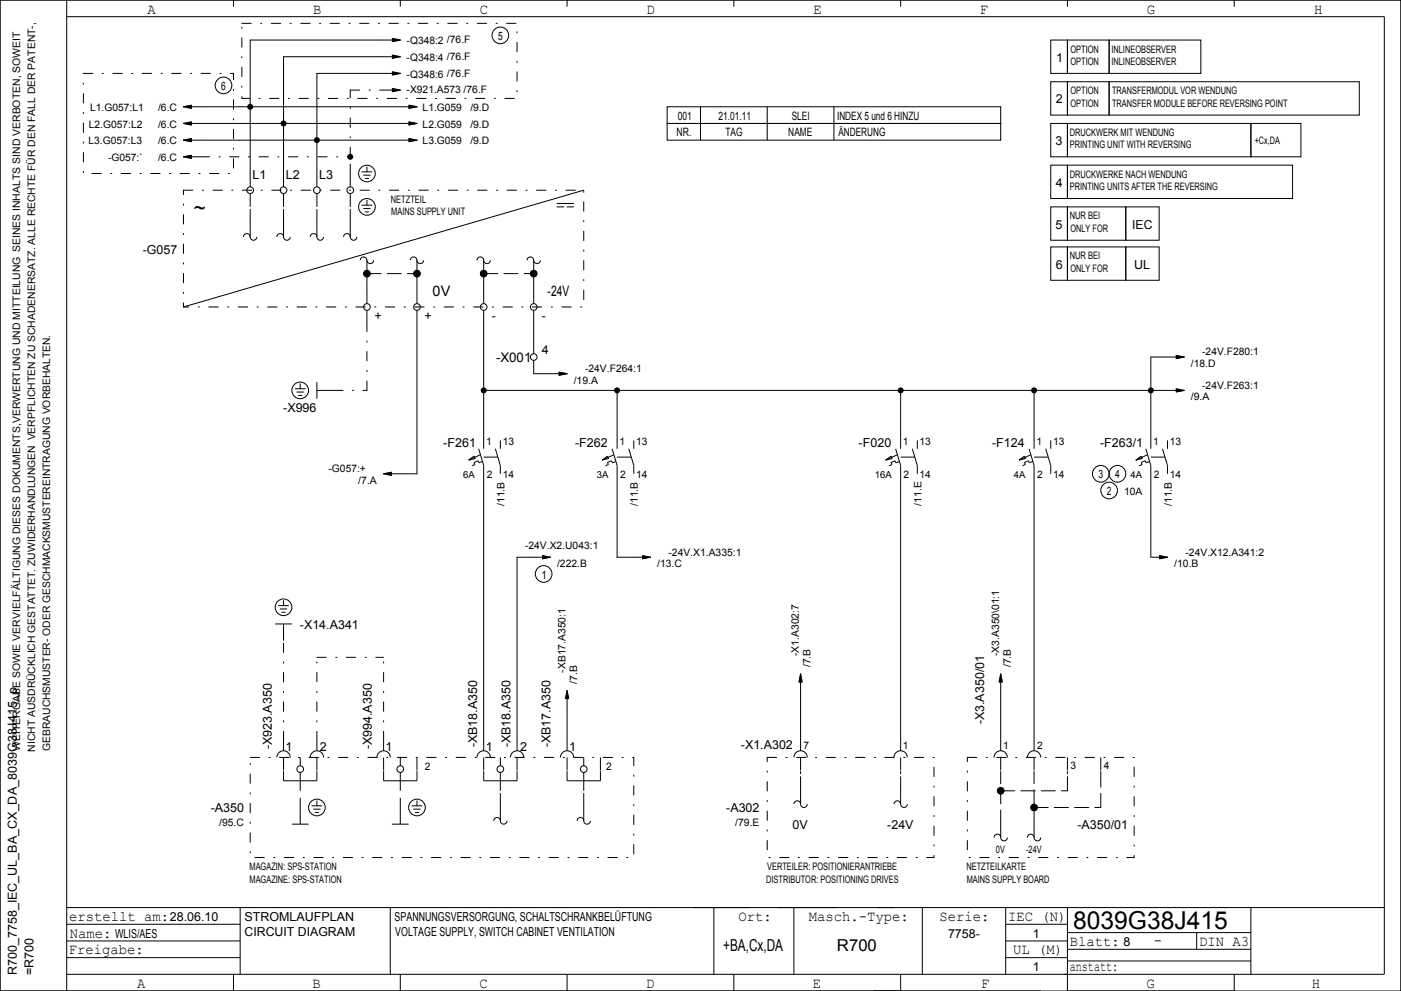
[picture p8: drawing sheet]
<svg xmlns="http://www.w3.org/2000/svg" width="420mm" height="297mm" viewBox="0 0 420 297" stroke-linecap="round" stroke-linejoin="round" font-family="sans-serif">
<defs><g id="words">
<text font-size="7.4" x="321.7" y="278.5">8039G38J415</text>
<text font-size="6.2" x="58.1" y="64.5">~</text>
<g font-size="4.9">
<text x="216.8" y="285">+BA,Cx,DA</text>
<text x="250.9" y="285">R700</text>
</g>
<g font-size="4.4">
<text x="44.3" y="4.2">A</text>
<text x="93.8" y="4.2">B</text>
<text x="143.9" y="4.2">C</text>
<text x="193.9" y="4.2">D</text>
<text x="243.8" y="4.2">E</text>
<text x="293.8" y="4.2">F</text>
<text x="343.8" y="4.2">G</text>
<text x="394" y="4.2">H</text>
<text x="20.7" y="276">erstellt am:</text>
<text x="221.4" y="276">Ort:</text>
<text x="242.5" y="276">Masch.­Type:</text>
<text x="281.6" y="276">Serie:</text>
<text x="302.2" y="276">IEC (N)</text>
<text x="20.9" y="281">Name:</text>
<text x="20.6" y="286">Freigabe:</text>
<text x="303.7" y="286">UL (M)</text>
<text x="320.7" y="283.5">Blatt:</text>
<text x="346" y="283.2">­</text>
<text x="359.5" y="283.5">DIN A3</text>
<text x="320.7" y="291">anstatt:</text>
<text x="41.1" y="296">A</text>
<text x="93.7" y="296">B</text>
<text x="143.7" y="296">C</text>
<text x="193.7" y="296">D</text>
<text x="243.7" y="296">E</text>
<text x="294.1" y="296">F</text>
<text x="343.7" y="296">G</text>
<text x="393.3" y="296">H</text>
</g>
<g font-size="4.3">
<text x="129.7" y="88.7">0V</text>
<text x="164.2" y="88.7">­24V</text>
</g>
<text font-size="4" x="148.7" y="108.6">­X001</text>
<g font-size="3.7">
<text x="316.6" y="18.5">1</text>
<text x="316.5" y="31">2</text>
<text x="316.4" y="43.5">3</text>
<text x="75.7" y="53.5">L1</text>
<text x="85.7" y="53.5">L2</text>
<text x="95.7" y="53.5">L3</text>
<text x="316.5" y="56">4</text>
<text x="316.4" y="68.5">5</text>
<text x="339.4" y="68.5">IEC</text>
<text x="42.8" y="76">­G057</text>
<text x="316.5" y="80.5">6</text>
<text x="340" y="80.5">UL</text>
<text x="112.3" y="96">+</text>
<text x="127.3" y="96">+</text>
<text x="147.4" y="96">­</text>
<text x="162.4" y="96">­</text>
<text x="162.4" y="106">4</text>
<text x="84.9" y="123.5">­X996</text>
<text x="132.9" y="134">­F261</text>
<text x="172.4" y="134">­F262</text>
<text x="257.4" y="134">­F020</text>
<text x="297.4" y="134">­F124</text>
<text x="329.8" y="134">­F263/1</text>
<text x="89.9" y="188.5">­X14.A341</text>
<text x="295" y="217.1" transform="rotate(-90 295 217.1)">­X3.A350/01</text>
<text x="81.5" y="224.6" transform="rotate(-90 81.5 224.6)">­X923.A350</text>
<text x="85.6" y="225">1</text>
<text x="95.9" y="225">2</text>
<text x="111.5" y="224.6" transform="rotate(-90 111.5 224.6)">­X994.A350</text>
<text x="115.6" y="225">1</text>
<text x="143" y="224" transform="rotate(-90 143 224)">­XB18.A350</text>
<text x="145.6" y="225">1</text>
<text x="153" y="224" transform="rotate(-90 153 224)">­XB18.A350</text>
<text x="155.9" y="225">2</text>
<text x="165" y="224" transform="rotate(-90 165 224)">­XB17.A350</text>
<text x="170.6" y="225">1</text>
<text x="222.1" y="224.5">­X1.A302</text>
<text x="63.2" y="243.5">­A350</text>
<text x="217.7" y="243.5">­A302</text>
<text x="237.6" y="248.5">0V</text>
<text x="266" y="248.5">­24V</text>
<text x="323" y="248.5">­A350/01</text>
<text x="50.9" y="276">28.06.10</text>
<text x="73.3" y="276">STROMLAUFPLAN</text>
<text x="118.3" y="276">SPANNUNGSVERSORGUNG, SCHALTSCHRANKBELÜFTUNG</text>
<text x="34.5" y="281">WLIS/AES</text>
<text x="73.3" y="280.5">CIRCUIT DIAGRAM</text>
<text x="118.5" y="280.5">VOLTAGE SUPPLY, SWITCH CABINET VENTILATION</text>
<text x="284.2" y="281">7758­</text>
<text x="309.6" y="281">1</text>
<text x="336.8" y="283.5">8</text>
<text x="5" y="292.3" transform="rotate(-90 5 292.3)">R700_7758_IEC_UL_BA_CX_DA_8039G38J415_p</text>
<text x="10" y="292.2" transform="rotate(-90 10 292.2)">=R700</text>
<text x="309.6" y="291">1</text>
</g>
<g font-size="3.5">
<text x="149.3" y="12">5</text>
<text x="66.3" y="27">6</text>
<text x="203.2" y="35.9">001</text>
<text x="215.4" y="35.9">21.01.11</text>
<text x="237.4" y="35.9">SLEI</text>
<text x="250.9" y="35.9">INDEX 5 und 6 HINZU</text>
<text x="202.8" y="40.9">NR.</text>
<text x="217.5" y="40.9">TAG</text>
<text x="236.3" y="40.9">NAME</text>
<text x="251.4" y="40.9">ÄNDERUNG</text>
<text x="329.3" y="143.4">3</text>
<text x="334.3" y="143.4">4</text>
<text x="331.8" y="148.4">2</text>
<text x="162.4" y="173.4">1</text>
</g>
<g font-size="3.1">
<text x="121.9" y="13.3">­Q348:2 /76.F</text>
<text x="320.9" y="15.8">OPTION</text>
<text x="333.2" y="15.8">INLINEOBSERVER</text>
<text x="121.9" y="18.3">­Q348:4 /76.F</text>
<text x="121.9" y="23.2">­Q348:6 /76.F</text>
<text x="320.9" y="19.5">OPTION</text>
<text x="333.2" y="19.5">INLINEOBSERVER</text>
<text x="121.9" y="28">­X921.A573 /76.F</text>
<text x="320.9" y="28.3">OPTION</text>
<text x="333.4" y="28.3">TRANSFERMODUL VOR WENDUNG</text>
<text x="27" y="33.2">L1.G057:L1</text>
<text x="47.4" y="33.2">/6.C</text>
<text x="126.7" y="33.2">L1.G059</text>
<text x="141" y="33.2">/9.D</text>
<text x="320.9" y="32">OPTION</text>
<text x="333.4" y="32">TRANSFER MODULE BEFORE REVERSING POINT</text>
<text x="26.6" y="38.2">L2.G057:L2</text>
<text x="47.4" y="38.2">/6.C</text>
<text x="126.7" y="38.2">L2.G059</text>
<text x="141" y="38.2">/9.D</text>
<text x="320.7" y="40.7">DRUCKWERK MIT WENDUNG</text>
<text x="26.5" y="43.3">L3.G057:L3</text>
<text x="47.4" y="43.3">/6.C</text>
<text x="126.7" y="43.3">L3.G059</text>
<text x="141" y="43.3">/9.D</text>
<text x="320.7" y="44.5">PRINTING UNIT WITH REVERSING</text>
<text x="376.1" y="43.3">+Cx,DA</text>
<text x="32.4" y="48.3">­G057:`</text>
<text x="47.4" y="48.3">/6.C</text>
<text x="320.7" y="53.3">DRUCKWERKE NACH WENDUNG</text>
<text x="320.7" y="57">PRINTING UNITS AFTER THE REVERSING</text>
<text x="117.2" y="60.8">NETZTEIL</text>
<text x="117.3" y="64.5">MAINS SUPPLY UNIT</text>
<text x="320.7" y="65.8">NUR BEI</text>
<text x="320.9" y="69.5">ONLY FOR</text>
<text x="320.7" y="77.7">NUR BEI</text>
<text x="320.9" y="81.5">ONLY FOR</text>
<text x="360.4" y="106.5">­24V.F280:1</text>
<text x="175.4" y="111.5">­24V.F264:1</text>
<text x="357" y="110">/18.D</text>
<text x="172" y="115">/19.A</text>
<text x="357" y="120">/9.A</text>
<text x="360.4" y="116.5">­24V.F263:1</text>
<text x="145.7" y="133.3">1</text>
<text x="150.7" y="133.3">13</text>
<text x="185.7" y="133.3">1</text>
<text x="190.7" y="133.3">13</text>
<text x="270.7" y="133.3">1</text>
<text x="275.7" y="133.3">13</text>
<text x="310.7" y="133.3">1</text>
<text x="315.7" y="133.3">13</text>
<text x="345.7" y="133.3">1</text>
<text x="350.7" y="133.3">13</text>
<text x="98.5" y="141.5">­G057:+</text>
<text x="145.9" y="143.2">2</text>
<text x="150.7" y="143.2">14</text>
<text x="185.9" y="143.2">2</text>
<text x="190.7" y="143.2">14</text>
<text x="270.9" y="143.2">2</text>
<text x="275.7" y="143.2">14</text>
<text x="310.9" y="143.2">2</text>
<text x="315.7" y="143.2">14</text>
<text x="345.9" y="143.2">2</text>
<text x="350.7" y="143.2">14</text>
<text x="107.4" y="145">/7.A</text>
<text x="337" y="148.3">10A</text>
<text x="151.3" y="151.7" transform="rotate(-90 151.3 151.7)">/11.B</text>
<text x="191.2" y="151.7" transform="rotate(-90 191.2 151.7)">/11.B</text>
<text x="276.3" y="151.6" transform="rotate(-90 276.3 151.6)">/11.E</text>
<text x="351.3" y="151.7" transform="rotate(-90 351.3 151.7)">/11.B</text>
<text x="157.4" y="164.5">­24V.X2.U043:1</text>
<text x="200.4" y="166.5">­24V.X1.A335:1</text>
<text x="355.4" y="166.5">­24V.X12.A341:2</text>
<text x="167" y="170">/222.B</text>
<text x="197" y="170">/13.C</text>
<text x="352" y="170">/10.B</text>
<text x="239.5" y="196.6" transform="rotate(-90 239.5 196.6)">­X1.A302:7</text>
<text x="299.5" y="196.6" transform="rotate(-90 299.5 196.6)">­X3.A350\01:1</text>
<text x="169.5" y="201.6" transform="rotate(-90 169.5 201.6)">­XB17.A350:1</text>
<text x="243" y="200" transform="rotate(-90 243 200)">/7.B</text>
<text x="303" y="200" transform="rotate(-90 303 200)">/7.B</text>
<text x="173" y="205" transform="rotate(-90 173 205)">/7.B</text>
<text x="6" y="225" transform="rotate(-90 6 225)">WEITERGABE SOWIE VERVIELFÄLTIGUNG DIESES DOKUMENTS,VERWERTUNG UND MITTEILUNG SEINES INHALTS SIND VERBOTEN, SOWEIT</text>
<text x="10.5" y="225.3" transform="rotate(-90 10.5 225.3)">NICHT AUSDRÜCKLICH GESTATTET. ZUWIDERHANDLUNGEN VERPFLICHTEN ZU SCHADENERSATZ. ALLE RECHTE FÜR DEN FALL DER PATENT­,</text>
<text x="15" y="225.1" transform="rotate(-90 15 225.1)">GEBRAUCHSMUSTER­ ODER GESCHMACKSMUSTEREINTRAGUNG VORBEHALTEN.</text>
<text x="240.9" y="224.5">7</text>
<text x="270.7" y="224.5">1</text>
<text x="300.7" y="224.5">1</text>
<text x="310.9" y="224.5">2</text>
<text x="127.4" y="230.7">2</text>
<text x="181.7" y="230.7">2</text>
<text x="320.9" y="230.5">3</text>
<text x="330.9" y="230.5">4</text>
<text x="65.7" y="247.6">/95.C</text>
<text x="220.4" y="247.6">/79.E</text>
<text x="298.6" y="255.8">0V</text>
<text x="307.6" y="255.8">­24V</text>
<text x="74.8" y="260.8">MAGAZIN: SPS­STATION</text>
<text x="230" y="260.8">VERTEILER: POSITIONIERANTRIEBE</text>
<text x="289.7" y="260.8">NETZTEILKARTE</text>
<text x="74.8" y="264.5">MAGAZINE: SPS­STATION</text>
<text x="229.7" y="264.5">DISTRIBUTOR: POSITIONING DRIVES</text>
<text x="289.8" y="264.5">MAINS SUPPLY BOARD</text>
</g>
<g font-size="2.9">
<text x="138.9" y="143.2">6A</text>
<text x="178.9" y="143.2">3A</text>
<text x="262.3" y="143.2">16A</text>
<text x="303.9" y="143.2">4A</text>
<text x="338.9" y="143.2">4A</text>
</g>
</g></defs>
<g fill="none" stroke="#000" stroke-width=".3" stroke-dasharray="2.8 2.8 .4 2.8">
<path d="M72.5 7h82.5v22.5h-82.5zM25 22h45v30h-45zM105 27h10M55 57h120v35h-120zM60 47h45M105 52v-5M105 47v-20M100 117h10M110 117v-20M95 197h20M75 227h115v30h-115zM85 222v-30"/>
<path d="M95 222v-25M115 222v-25M230 227h50v30h-50zM290 227h50v30h-50zM90 242v-5M120 242v-5"/>
</g>
<g fill="none" stroke="#000" stroke-width=".3" stroke-dasharray="4.2 1.8">
<path d="M75 67v-5M85 67v-5M95 67v-5M105 67v-5M110 87v-5M110 82h15M125 87v-5M145 87v-5M145 82h15M160 87v-5M240 237v-5M270 237v-5"/>
<path d="M300 237h20M320 237v-5M150 242v-5M175 242v-5M300 247v-15M310 247v-15M310 242h20M330 242v-10"/>
</g>
<g fill="none" stroke="#000" stroke-width=".3">
<path d="M0 0h420v297h-420zM20 0v297M20 5h395v287h-395M70 0v2M117.5 12.4h.4M117.5 12.3h1M117.5 12.2h1.5M117.5 12.1h2M117.5 11.9h1.9M117.5 11.8h1.5M117.5 11.7h1M117.5 11.6h.4"/>
<path d="M117.5 11.5l2.6 .5M117.5 17.4h.4M117.5 17.3h1M117.5 17.2h1.5M117.5 17.1h2M117.5 16.9h1.9M117.5 16.8h1.5M117.5 16.7h1M117.5 16.6h.4M117.5 16.5l2.6 .5M120 0v2M120.1 17h-35.1v39"/>
<path d="M120.1 12h-45.1v44M120.1 12l-2.6 .5M120.1 17l-2.6 .5M170 0v2M220 0v2M270 0v2M315 12h5v10h-5zM320 12h12.5v10h-12.5zM320 0v2M332.5 12h27.5v10h-27.5zM370 0v2M54.9 37h70.2"/>
<path d="M54.9 32h70.2M54.9 37l2.6 .5M54.9 32l2.6 .5M55.5 36.9h2M55.5 31.9h2M55.6 37.1h1.9M55.6 32.1h1.9M56 37.2h1.5M56 36.8h1.5M56 32.2h1.5M56 31.8h1.5M56.5 37.3h1"/>
<path d="M56.5 36.7h1M56.5 32.3h1M56.5 31.7h1M57.1 37.4h.4M57.1 36.6h.4M57.1 32.4h.4M57.1 31.6h.4M57.5 36.5l-2.6 .5M57.5 31.5l-2.6 .5M115 27h5.1M117.5 22.4h.4M117.5 22.3h1"/>
<path d="M117.5 22.2h1.5M117.5 22.1h2M117.5 21.9h1.9M117.5 21.8h1.5M117.5 21.7h1M117.5 21.6h.4M117.5 21.5l2.6 .5M117.5 27.4h.4M117.5 27.3h1M117.5 27.2h1.5M117.5 27.1h2M117.5 26.9h1.9"/>
<path d="M117.5 26.8h1.5M117.5 26.7h1M117.5 26.6h.4M117.5 26.5l2.6 .5M120.1 22h-25.1v34M120.1 22l-2.6 .5M120.1 27l-2.6 .5M122.5 37.4h.4M122.5 37.3h1M122.5 37.2h1.5M122.5 37.1h2M122.5 36.9h1.9"/>
<path d="M122.5 36.8h1.5M122.5 36.7h1M122.5 36.6h.4M122.5 36.5l2.6 .5M122.5 32.4h.4M122.5 32.3h1M122.5 32.2h1.5M122.5 32.1h2M122.5 31.9h1.9M122.5 31.8h1.5M122.5 31.7h1M122.5 31.6h.4"/>
<path d="M122.5 31.5l2.6 .5M125.1 37l-2.6 .5M125.1 32l-2.6 .5M200 37h100v5h-100zM200 32h100v5h-100zM210 32v10M230 32v10M250 32v10M315 24.5h5v10h-5zM315 37h5v10h-5zM320 24.5h12.5v10h-12.5zM320 37h55v10h-55z"/>
<path d="M332.5 24.5h75v10h-75zM375 37h15v10h-15zM54.9 42h70.2M54.9 42l2.6 .5M54.9 47h5.1M54.9 47l2.6 .5M55.5 41.9h2M55.5 46.9h2M55.6 42.1h1.9M55.6 47.1h1.9M56 42.2h1.5M56 41.8h1.5"/>
<path d="M56 47.2h1.5M56 46.8h1.5M56.5 42.3h1M56.5 41.7h1M56.5 47.3h1M56.5 46.7h1M57.1 42.4h.4M57.1 41.6h.4M57.1 47.4h.4M57.1 46.6h.4M57.5 41.5l-2.6 .5M57.5 46.5l-2.6 .5"/>
<path d="M75 58v4M85 58v4M95 58v4M105 52v4M105 58v4M108.5 51.5h3M109 52.5h2M109.5 53.5h1M110 50v1.5M122.5 42.4h.4M122.5 42.3h1M122.5 42.2h1.5"/>
<path d="M122.5 42.1h2M122.5 41.9h1.9M122.5 41.8h1.5M122.5 41.7h1M122.5 41.6h.4M122.5 41.5l2.6 .5M125.1 42l-2.6 .5M175 57l-120 35M315 49.5h5v10h-5zM320 49.5h67.5v10h-67.5zM73 71a1 1 0 0 1 1-1 1 1 0 0 1 1 1M75 71a1 1 0 0 0 1 1 1 1 0 0 0 1-1"/>
<path d="M75 67v4M83 71a1 1 0 0 1 1-1 1 1 0 0 1 1 1M85 71a1 1 0 0 0 1 1 1 1 0 0 0 1-1M85 67v4M93 71a1 1 0 0 1 1-1 1 1 0 0 1 1 1M95 71a1 1 0 0 0 1 1 1 1 0 0 0 1-1M95 67v4M103 71a1 1 0 0 1 1-1 1 1 0 0 1 1 1M105 71a1 1 0 0 0 1 1 1 1 0 0 0 1-1M105 67v4M108 78a1 1 0 0 1 1-1 1 1 0 0 1 1 1M108.5 61.5h3"/>
<path d="M109 62.5h2M109.5 63.5h1M110 78a1 1 0 0 0 1 1 1 1 0 0 0 1-1M110 60v1.5M110 78v4M123 78a1 1 0 0 1 1-1 1 1 0 0 1 1 1M125 78a1 1 0 0 0 1 1 1 1 0 0 0 1-1M125 78v4M143 78a1 1 0 0 1 1-1 1 1 0 0 1 1 1M145 78a1 1 0 0 0 1 1 1 1 0 0 0 1-1M145 78v4M158 78a1 1 0 0 1 1-1 1 1 0 0 1 1 1"/>
<path d="M160 78a1 1 0 0 0 1 1 1 1 0 0 0 1-1M160 78v4M167 62h2M167 61h5M170 62h2M315 74h5v10h-5zM315 62h5v10h-5zM320 74h17.5v10h-17.5zM320 62h17.5v10h-17.5zM337.5 74h10v10h-10zM337.5 62h10v10h-10zM110 87v4"/>
<path d="M110 93v4M125 87v4M125 93v49h-10.1M145 87v4M145 93v41.5M160 87v4M160 93v13M88.5 116.5h3M89 117.5h2M89.5 118.5h1M90 115v1.5M95 114.5v5"/>
<path d="M95 117h5M145 117h210.1M160 108v4h10.1M167.5 112.4h.4M167.5 112.3h1M167.5 112.2h1.5M167.5 112.1h2M167.5 111.9h1.9M167.5 111.8h1.5M167.5 111.7h1M167.5 111.6h.4M167.5 111.5l2.6 .5"/>
<path d="M170.1 112l-2.6 .5M185 117v17.5M270 117v17.5M310 117v17.5M352.5 107.4h.4M352.5 107.3h1M352.5 107.2h1.5M352.5 107.1h2M352.5 106.9h1.9M352.5 106.8h1.5M352.5 106.7h1M352.5 106.6h.4"/>
<path d="M352.5 106.5l2.6 .5M352.5 117.4h.4M352.5 117.3h1M352.5 117.2h1.5M352.5 117.1h2M352.5 116.9h1.9M352.5 116.8h1.5M352.5 116.7h1M352.5 116.6h.4M352.5 116.5l2.6 .5M355.1 107h-10.1v27.5M355.1 107l-2.6 .5"/>
<path d="M355.1 117l-2.6 .5M140.5 137.9l1.6-1.2 .4 .7zM143.5 134.5l1.5 5v85.5M144 136.3l-3.5 1.6M144.6 138.3l-1 .4-.3-.6-1.2 .5 .3 .6-.9 .4M148.5 134.5l1.5 5v2.5M150 132v2.5M180.5 137.9l1.6-1.2 .4 .7zM183.5 134.5l1.5 5v27.5h10.1M184 136.3l-3.5 1.6M184.6 138.3l-1 .4-.3-.6-1.2 .5 .3 .6-.9 .4M188.5 134.5l1.5 5v2.5"/>
<path d="M190 132v2.5M265.5 137.9l1.6-1.2 .4 .7zM268.5 134.5l1.5 5v85.5M269 136.3l-3.5 1.6M269.6 138.3l-1 .4-.3-.6-1.2 .5 .3 .6-.9 .4M273.5 134.5l1.5 5v2.5M275 132v2.5M305.5 137.9l1.6-1.2 .4 .7zM308.5 134.5l1.5 5v85.5M309 136.3l-3.5 1.6M309.6 138.3l-1 .4-.3-.6-1.2 .5 .3 .6-.9 .4M313.5 134.5l1.5 5v2.5"/>
<path d="M315 132v2.5M340.5 137.9l1.6-1.2 .4 .7zM343.5 134.5l1.5 5v27.5h5.1M344 136.3l-3.5 1.6M344.6 138.3l-1 .4-.3-.6-1.2 .5 .3 .6-.9 .4M348.5 134.5l1.5 5v2.5M350 132v2.5M114.9 142l2.6 .5M115.5 141.9h2M115.6 142.1h1.9M116 142.2h1.5M116 141.8h1.5"/>
<path d="M116.5 142.3h1M116.5 141.7h1M117.1 142.4h.4M117.1 141.6h.4M117.5 141.5l-2.6 .5M162.5 167.4h.4M162.5 167.3h1M162.5 167.2h1.5M162.5 167.1h2M162.5 166.9h1.9M162.5 166.8h1.5M162.5 166.7h1"/>
<path d="M162.5 166.6h.4M162.5 166.5l2.6 .5M165.1 167h-10.1v58M165.1 167l-2.6 .5M192.5 167.4h.4M192.5 167.3h1M192.5 167.2h1.5M192.5 167.1h2M192.5 166.9h1.9M192.5 166.8h1.5M192.5 166.7h1M192.5 166.6h.4"/>
<path d="M192.5 166.5l2.6 .5M195.1 167l-2.6 .5M347.5 167.4h.4M347.5 167.3h1M347.5 167.2h1.5M347.5 167.1h2M347.5 166.9h1.9M347.5 166.8h1.5M347.5 166.7h1M347.5 166.6h.4M347.5 166.5l2.6 .5M350.1 167l-2.6 .5"/>
<path d="M82.5 187h5M83.5 181.5h3M84 182.5h2M84.5 183.5h1M85 180v1.5M85 187v5M169.6 209.1v.4M169.7 208.5v1M169.8 208v1.5M169.9 207.5v2M170 206.9v18.1M170 206.9l.5 2.6"/>
<path d="M170 206.9l-.5 2.6M170.1 207.6v1.9M170.2 208v1.5M170.3 208.5v1M170.4 209.1v.4M239.6 204.1v.4M239.7 203.5v1M239.8 203v1.5M239.9 202.5v2M240 201.9v23.1M240 201.9l.5 2.6M240 201.9l-.5 2.6"/>
<path d="M240.1 202.6v1.9M240.2 203v1.5M240.3 203.5v1M240.4 204.1v.4M299.6 204.1v.4M299.7 203.5v1M299.8 203v1.5M299.9 202.5v2M300 201.9v23.1M300 201.9l.5 2.6M300 201.9l-.5 2.6M300.1 202.6v1.9"/>
<path d="M300.2 203v1.5M300.3 203.5v1M300.4 204.1v.4M83 227a2 2 0 0 1 2-2 2 2 0 0 1 2 2M85 222v3M85 227v3.9M85 231.1v2.9h10v-2.9M90 227v2.5M90 231.5v5.5M93 227a2 2 0 0 1 2-2 2 2 0 0 1 2 2M95 222v3M95 227v3.9"/>
<path d="M113 227a2 2 0 0 1 2-2 2 2 0 0 1 2 2M115 231.1v2.9h10v-2.9M115 222v3M115 227v3.9M120 227v2.5M120 231.5v5.5M125 227v3.9M143 227a2 2 0 0 1 2-2 2 2 0 0 1 2 2M145 231.1v2.9h10v-2.9M145 227v3.9M150 227v2.5M150 231.5v5.5"/>
<path d="M153 227a2 2 0 0 1 2-2 2 2 0 0 1 2 2M155 227v3.9M168 227a2 2 0 0 1 2-2 2 2 0 0 1 2 2M170 227v3.9M170 231.1v2.9h10v-2.9M175 227v2.5M175 231.5v5.5M180 227v3.9M238 227a2 2 0 0 1 2-2 2 2 0 0 1 2 2M240 227v3.9M240 231.1v.9M240 237v4"/>
<path d="M268 227a2 2 0 0 1 2-2 2 2 0 0 1 2 2M270 227v3.9M270 231.1v.9M270 237v4M298 227a2 2 0 0 1 2-2 2 2 0 0 1 2 2M300 227v3.9M300 231.1v.9M308 227a2 2 0 0 1 2-2 2 2 0 0 1 2 2M310 227v3.9M310 231.1v.9M320 227v3.9M320 231.1v.9"/>
<path d="M330 227v3.9M330 231.1v.9M87.5 247h5M90 242v5M93.5 241.5h3M94 242.5h2M94.5 243.5h1M95 240v1.5M117.5 247h5M120 242v5M123.5 241.5h3M124 242.5h2"/>
<path d="M124.5 243.5h1M125 240v1.5M148 246a1 1 0 0 1 1-1 1 1 0 0 1 1 1M150 246a1 1 0 0 0 1 1 1 1 0 0 0 1-1M150 242v4M173 246a1 1 0 0 1 1-1 1 1 0 0 1 1 1M175 246a1 1 0 0 0 1 1 1 1 0 0 0 1-1M175 242v4M238 241a1 1 0 0 1 1-1 1 1 0 0 1 1 1M240 241a1 1 0 0 0 1 1 1 1 0 0 0 1-1M268 241a1 1 0 0 1 1-1 1 1 0 0 1 1 1M270 241a1 1 0 0 0 1 1 1 1 0 0 0 1-1"/>
<path d="M298 251a1 1 0 0 1 1-1 1 1 0 0 1 1 1M300 251a1 1 0 0 0 1 1 1 1 0 0 0 1-1M300 247v4M308 251a1 1 0 0 1 1-1 1 1 0 0 1 1 1M310 251a1 1 0 0 0 1 1 1 1 0 0 0 1-1M310 247v4M20 277h52M20 272h395M72 272v20M117 272v20M214 272v20M238 272v20"/>
<path d="M276.5 272v20M301.5 272v20M301.5 277h18.5M320 272v25h50v-5M320 279.5h55M358.7 279.5v5M375 272v20M20 287h52M20 282h52M70 292v5M120 292v5M170 292v5"/>
<path d="M220 292v5M270 292v5M301.5 287h18.5M301.5 282h18.5M312 297h-312v-297h420v297M320 284.5h55M320 288h55"/>
<circle cx="150" cy="10.6" r="2.5"/>
<circle cx="67" cy="25.6" r="2.5"/>
<circle cx="75" cy="57" r="1"/>
<circle cx="85" cy="57" r="1"/>
<circle cx="95" cy="57" r="1"/>
<circle cx="105" cy="57" r="1"/>
<circle cx="110" cy="52" r="2.5"/>
<circle cx="110" cy="62" r="2.5"/>
<circle cx="110" cy="82" r=".9"/>
<circle cx="110" cy="82" r="1"/>
<circle cx="110" cy="92" r="1"/>
<circle cx="110" cy="82" r=".8"/>
<circle cx="110" cy="82" r=".5"/>
<circle cx="110" cy="82" r=".6"/>
<circle cx="110" cy="82" r=".7"/>
<circle cx="110" cy="82" r=".4"/>
<circle cx="110" cy="82" r=".3"/>
<circle cx="110" cy="82" r=".1"/>
<circle cx="110" cy="82" r=".2"/>
<circle cx="125" cy="82" r=".9"/>
<circle cx="125" cy="82" r=".5"/>
<circle cx="125" cy="82" r=".8"/>
<circle cx="125" cy="82" r="1"/>
<circle cx="125" cy="92" r="1"/>
<circle cx="125" cy="82" r=".6"/>
<circle cx="125" cy="82" r=".7"/>
<circle cx="125" cy="82" r=".3"/>
<circle cx="125" cy="82" r=".4"/>
<circle cx="125" cy="82" r=".2"/>
<circle cx="125" cy="82" r=".1"/>
<circle cx="145" cy="82" r=".9"/>
<circle cx="145" cy="82" r=".8"/>
<circle cx="145" cy="82" r="1"/>
<circle cx="145" cy="92" r="1"/>
<circle cx="145" cy="82" r=".5"/>
<circle cx="145" cy="82" r=".6"/>
<circle cx="145" cy="82" r=".7"/>
<circle cx="145" cy="82" r=".3"/>
<circle cx="145" cy="82" r=".4"/>
<circle cx="145" cy="82" r=".1"/>
<circle cx="145" cy="82" r=".2"/>
<circle cx="160" cy="82" r=".9"/>
<circle cx="160" cy="82" r="1"/>
<circle cx="160" cy="92" r="1"/>
<circle cx="160" cy="82" r=".5"/>
<circle cx="160" cy="82" r=".8"/>
<circle cx="160" cy="82" r=".7"/>
<circle cx="160" cy="82" r=".6"/>
<circle cx="160" cy="82" r=".4"/>
<circle cx="160" cy="82" r=".3"/>
<circle cx="160" cy="82" r=".2"/>
<circle cx="160" cy="82" r=".1"/>
<circle cx="90" cy="117" r="2.5"/>
<circle cx="160" cy="107" r="1"/>
<circle cx="330" cy="142" r="2.5"/>
<circle cx="332.5" cy="147" r="2.5"/>
<circle cx="335" cy="142" r="2.5"/>
<circle cx="163" cy="172" r="2.5"/>
<circle cx="85" cy="182" r="2.5"/>
<circle cx="90" cy="230.5" r="1"/>
<circle cx="120" cy="230.5" r="1"/>
<circle cx="150" cy="230.5" r="1"/>
<circle cx="175" cy="230.5" r="1"/>
<circle cx="300" cy="237" r="1"/>
<circle cx="300" cy="237" r=".8"/>
<circle cx="300" cy="237" r=".5"/>
<circle cx="300" cy="237" r=".9"/>
<circle cx="300" cy="237" r=".7"/>
<circle cx="300" cy="237" r=".6"/>
<circle cx="300" cy="237" r=".3"/>
<circle cx="300" cy="237" r=".4"/>
<circle cx="300" cy="237" r=".2"/>
<circle cx="300" cy="237" r=".1"/>
<circle cx="95" cy="242" r="2.5"/>
<circle cx="125" cy="242" r="2.5"/>
<circle cx="310" cy="242" r=".9"/>
<circle cx="310" cy="242" r="1"/>
<circle cx="310" cy="242" r=".8"/>
<circle cx="310" cy="242" r=".5"/>
<circle cx="310" cy="242" r=".6"/>
<circle cx="310" cy="242" r=".7"/>
<circle cx="310" cy="242" r=".4"/>
<circle cx="310" cy="242" r=".3"/>
<circle cx="310" cy="242" r=".1"/>
<circle cx="310" cy="242" r=".2"/>
</g>
<path d="M145 137h4.2M185 137h4.2M270 137h4.2M310 137h4.2M345 137h4.2" fill="none" stroke="#000" stroke-width=".3" stroke-dasharray="4.2 1.8" stroke-linecap="butt"/>
<g fill="#000">
<circle cx="75" cy="32" r=".9"/>
<circle cx="85" cy="37" r=".9"/>
<circle cx="95" cy="42" r=".9"/>
<circle cx="105" cy="47" r=".9"/>
<circle cx="145" cy="117" r=".9"/>
<circle cx="185" cy="117" r=".9"/>
<circle cx="270" cy="117" r=".9"/>
<circle cx="310" cy="117" r=".9"/>
<circle cx="345" cy="117" r=".9"/>
</g>
<use href="#words"/>
</svg>
